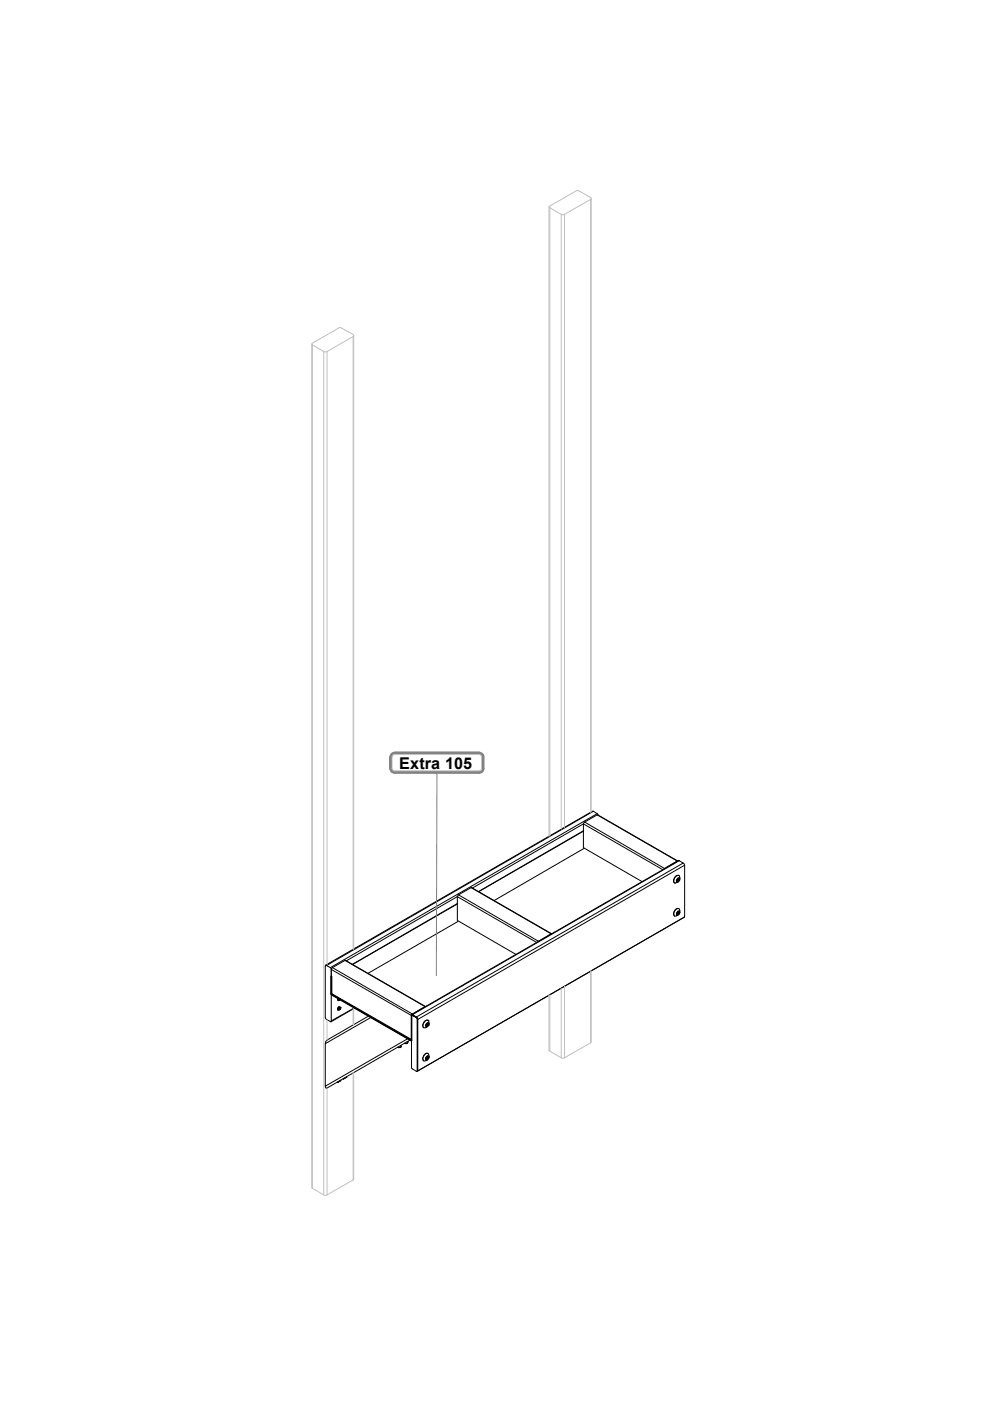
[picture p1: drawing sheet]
<svg xmlns="http://www.w3.org/2000/svg" width="210mm" height="297mm" viewBox="0 0 210 297" stroke-linecap="round" stroke-linejoin="round" font-family="sans-serif">
<defs><g id="words">
<text font-size="3.4" x="84.6" y="163">Extra 105</text>
</g></defs>
<!-- layer: Layer 1 -->
<g fill="none" stroke="#000" stroke-width=".21">
<path d="M123.7 174.7l-23.5 13.6M123.7 174.7v1.4l-22.2 12.9M123.7 174.7l16.8 9.7M123.8 176.2l-22.3 12.8M123.8 179.8l12.3 7.1M123.8 179.9l-19 11M124 174.3l-.3 .4M124 174.3l16.9 9.8M125.8 172l-56.6 32.7M125.8 172l.8 .5M125.8 172l-56.8 32.6M126.6 172.8l-2.6 1.5"/>
<path d="M126.6 172.8l.1-.1 17 9.8h-.1M126.6 172.5l.2 .3M126.6 172.5l-56.6 32.7M126.6 172.8l17 9.7M97 190.1l-23.5 13.6M97 190.1v1.5l-22.3 12.9M97 190.1l16.8 9.7M97 191.6l-22.2 12.9M97 195.2l12.4 7.2M97.1 195.4l-19.1 11M97.2 189.7l-.2 .4M97.2 189.7l17 9.9"/>
<path d="M99.9 188.2l-2.7 1.5M99.9 188.2l.1-.1 17 9.9h-.2M99.9 188.2l16.9 9.8M114.2 199.6h-.2M116.8 198l-2.6 1.6M140.9 184.1l-.1 .1M143 187.2h.1M143.6 193.5l.2-.2a.33 .33 0 0 1 .2 .4 .33 .33 0 0 1-.5 .2zM143.6 182.5l-2.7 1.6M143.6 186.4l.2-.2a.27 .27 0 0 1 .3 .2 .27 .27 0 0 1-.1 .3l-.5 .2-.1-.2zM143.6 186.6l.1 .1M143.6 186.5h.1"/>
<path d="M143.6 193.7h.1M143.6 193.5l.1 .1M143.6 186.8h.1M143.6 186.7v.1M143.6 186.6v.1M143.6 186.5v.1M143.6 186.5h.2M143.6 186.6h.1M143.6 193.9h.1M143.6 193.8h.1M143.6 193.7v.1M143.6 193.5v.2"/>
<path d="M143.6 193.5h.1M143.6 193.5h.2M143.6 193.8v.1M143.6 186.6h.2M143.7 186.6v.1M143.7 186.6h.1M143.7 193.7h.1M143.7 193.6h.1M143.7 193.3l.1-.1a.34 .34 0 0 1 .2 .5 .34 .34 0 0 1-.6 .1zM143.7 186.5l.2 .1zM143.7 186.7l-.1 .1M143.7 186.5h.1"/>
<path d="M143.7 186.7h.1M143.7 186.5l.1 .2M143.7 193.5l.2 .2zM143.7 193.7l-.1 .1M143.7 193.5h.1M143.7 193.6l.1 .1M143.7 186.5v.1M143.7 186.3l.1-.1a.33 .33 0 0 1 .2 .5 .33 .33 0 0 1-.5 .1zM143.7 193.6l.1 .1h-.2M143.7 193.6l-.1 .1M143.8 186.5h-.1M143.8 193.5h-.1"/>
<path d="M143.8 186.5h.1M143.8 186.7h.1M143.8 186.7l-.2 .1M143.8 186.5l.1 .2zM143.8 186.6v.1M143.8 193.5h.1M143.8 193.7h.1M143.8 193.7l-.2 .2M143.8 193.6l.1 .1-.1-.1M143.8 193.5v.1l-.1-.1M143.8 186.6h.1M143.8 193.6h.1"/>
<path d="M143.9 186.4l-.1 .1M143.9 193.4l-.1 .1M143.9 186.4h.1M143.9 186.4v.1M143.9 186.5h.1M143.9 186.5v.1M143.9 186.6h.1M143.9 186.7h.1M143.9 193.4h.1M143.9 193.4v.1M143.9 193.5h.1M143.9 193.5v.2"/>
<path d="M143.9 193.7h.1M143.9 186.6v.1M143.9 186.5h-.1M144 185.7a1 1 0 0 0-1 .4 1 1 0 0 0 0 1.1M144 192.6a1.07 1.07 0 0 0-1 1.6M144 186.2v.5l-.4 .2M144 193.3v.5l-.4 .2M144 182.5l-.1-.1-56.7 32.7M144.1 186.4a.38 .38 0 0 0-.4-.2 .38 .38 0 0 0-.3 .4v.3l.4 .1M144.1 186.4v-.4a.49 .49 0 0 0-.4-.4 .49 .49 0 0 0-.5 .3 .9 .9 0 0 0-.1 1.3l.7-.2M144.1 186.4l-.3 .6M144.1 193.4a.32 .32 0 0 0-.3-.2 .32 .32 0 0 0-.3 .3l-.1 .5h.4"/>
<path d="M144.1 193.4v-.3a.49 .49 0 0 0-.4-.5 .49 .49 0 0 0-.5 .4 .84 .84 0 0 0-.1 1.2l.7-.2M144.1 193.4l-.3 .6M144.8 183l.4 .4M145 194.4l-56.5 32.7M69.2 204.7l-.1-.1-.1 .2v11l.2 .3 .9 .5 .1-.1M69.2 204.7l.8 .5M70 205.2l.2 .3M70.2 205.5v11l4.9-2.8M70.2 205.5l.1 5.4 16.9 9.7M70.2 205.5l17 9.8M70.2 210.6l17 9.8M70.4 210.8h.1"/>
<path d="M70.5 205.2l16.9 9.8M70.5 205.2l-.3 .3M71.6 214h.1M71.6 211.9h.1M71.6 211.9a.26 .26 0 0 0 .2 .2 .26 .26 0 0 0 .3-.2M71.6 211.7v.2M71.7 214h.1M71.7 213.9h.1M71.7 211.8l.1 .3 .2-.2M71.7 211.9h.1M71.7 213.9v.1M71.8 213.6l.1-.1a.35 .35 0 0 1 .2 .4 .35 .35 0 0 1-.5 .2z"/>
<path d="M71.8 213.9h.1M71.8 211.8v.1M71.8 213.8h.1M71.8 213.9l-.1 .1M71.8 214h.1M71.8 211.9l.1 .1M71.8 213.7h.1M71.8 213.8l-.1 .1M71.8 211.8l-.1 .1M71.8 211.9h-.1M71.8 213.9l.1 .1M71.8 211.9h.1"/>
<path d="M71.8 213.7v.2M71.8 213.9v.1M71.8 213.5h.1M71.8 211.8l.1 .1M71.9 213.9h.1M71.9 211.9h.1M71.9 213.8h.1M71.9 213.6h.1M71.9 213.6v.1M71.9 214h.1M71.9 213.7h.1M71.9 212h.1"/>
<path d="M71.9 211.9v.1M71.9 213.9v.1M71.9 213.5l-.3 .2v.3M71.9 213.5a.36 .36 0 0 1 .2 .5 .36 .36 0 0 1-.5 .1v-.1M71.9 213.7l-.1 .1M72 213.8h.1M72.1 213.7l-.2 .1M72.1 213.7h-.2M72.1 213.7h.1M72.1 213.7l-.2 .2M73.2 203.6l16.9 9.8M73.2 203.6h.1l16.9 9.8h-.1"/>
<path d="M73.2 203.6l-2.7 1.6M75.2 213.7l-5 2.9M78.1 215.4l-8.8 5.1-.2 .3-.1 .5M87.2 215.2l1.1 .5 .2 .3v11.1l-.1 .1-1.2-.8zM87.4 215.1l56.6-32.6 .8 .5-56.5 32.6zM87.4 215.1h-.2v5.4l-16.8-9.7v-3.7l-.2-.1v3.8l.2 .2 16.8 9.7 .1-.1v-5.3l1.1 .6 .1 11.1 .1 .1M87.4 215l-.1 .1M88.3 215.6l.3 .5M88.6 216.1l56.6-32.7v11l-56.6 32.7zM90.1 213.4l-2.7 1.6M90.4 217.2l.1 .1M90.4 217.5h.1"/>
<path d="M90.4 217l.3-.1a.37 .37 0 0 1 .1 .5 .37 .37 0 0 1-.5 .1zM90.4 217.2h.1M90.5 217.5h.1M90.5 217.3h.1M90.5 217.2h.1M90.5 217.2l.2 .1zM90.5 217.3l.1 .1-.1-.1M90.5 217.3h.2M90.5 217.3l.1 .1M90.5 217.3v.2M90.5 217.3l-.1 .2M90.5 217.2h-.1"/>
<path d="M90.5 217.4h.1M90.5 217.2v.1M90.6 217.2h.1M90.6 217.4h.1M90.6 217.3h.1zM90.6 217.2l.1 .1-.1-.1M90.6 217.3h.1M90.6 217.2v.1M90.6 217a.26 .26 0 0 1 .3 .2 .26 .26 0 0 1-.2 .3l-.2 .1a.34 .34 0 0 1-.2-.3 .34 .34 0 0 1 .3-.3zM90.6 217.4l-.1 .1M90.7 217.3h.1M90.7 217.2h-.1"/>
<path d="M90.7 217.1l-.1 .1M90.7 217.2h.1M90.7 217.2v.1M90.7 217.3v.1M90.7 217h.1M90.7 217.1h.1M90.7 217v.1M90.7 216.3a1.02 1.02 0 0 0-.8 1.6M90.7 216.3h.1M90.7 217.1v.1M90.8 217v.4l-.4 .3M90.9 217.1v-.1a.44 .44 0 0 0-.6 .1 .44 .44 0 0 0 .2 .6h.1"/>
<path d="M90.9 217.1v-.3a.48 .48 0 0 0-.4-.6 .48 .48 0 0 0-.5 .4 .74 .74 0 0 0 0 1.3l.6-.2M90.9 217.1l-.3 .6M69 221.3l9.7-5.6 7.8 4.5-17.5 10.1zM71.6 229.4l.7-.3-.7 .4M71.6 229.5h.1M72.2 229v.2M73.5 228.3l-.7 .4M85 221.7l.1 .2-.2 .2-.6-.1M85 221.7h.1M85 221.7v.1a.38 .38 0 0 1-.2 .3 .38 .38 0 0 1-.4-.1M86.4 220.8a.33 .33 0 0 1-.2 .5 .33 .33 0 0 1-.4-.1M86.4 220.8h.1"/>
<path d="M86.4 220.8a.32 .32 0 0 1-.1 .5 .32 .32 0 0 1-.4-.1h-.1M86.9 220.5l-17.6 10.2h-.2l-.1-.4M90.4 224.5h.1M90.4 224.3h.1M90.4 224.1l.3-.2a.37 .37 0 0 1 .1 .5 .37 .37 0 0 1-.5 .1zM90.5 224.5h.1M90.5 224.3v.1M90.5 224.2h.1M90.5 224.2l.2 .1zM90.5 224.3l.1 .1zM90.5 224.4h.1M90.5 224.3h.1"/>
<path d="M90.5 224.3l.2 .1M90.5 224.4v.1M90.5 224.4h.2M90.5 224.2l.1 .1M90.5 224.4l-.1 .1M90.5 224.2l-.1 .1M90.6 224.2h.1M90.6 224.3h.1zM90.6 224.3h.1M90.6 224.2l.1 .1h-.1M90.6 224.4h.1M90.6 224.2v.1"/>
<path d="M90.6 224h.1a.36 .36 0 0 1 .1 .4 .36 .36 0 0 1-.5 .1zM90.6 224.4l-.1 .1M90.7 224.3h.1M90.7 224.2h-.1M90.7 224.1l-.1 .1M90.7 224.1h.1M90.7 224.2v.1M90.7 224.4h.1M90.7 224.2h.1M90.7 223.4a.96 .96 0 0 0-.9 .4 .96 .96 0 0 0 .1 1.1M90.7 224.3v.1M90.7 224.1v.1"/>
<path d="M90.8 224v.4l-.4 .2M90.9 224.1v-.1a.42 .42 0 0 0-.5-.1 .42 .42 0 0 0-.2 .6l.2 .3 .2-.1M90.9 224.1v-.3a.49 .49 0 0 0-.4-.5 .49 .49 0 0 0-.5 .3 .79 .79 0 0 0 0 1.4l.6-.3M90.9 224.1v.4l-.3 .2"/>
</g>
<g fill="none" stroke="#c0c0c0" stroke-width=".21">
<path d="M116.4 43.9v133.4M116.6 44.1v133.1M116.6 44.1l2.4 1.4M119 45.5l.3 .1 .4-.1M119 45.5v130.3M119.7 45.5v129.9M125.2 42.3l-5.5 3.2M125.2 42.3l.1-.2-.1-.2-2.8-1.5-5.8 3.3-.2 .2 .2 .2M125.2 42.3v130M125.3 42.1v130M66.1 72.9v178.9l.1 .2M66.2 73.1l2.4 1.4v178.9l-2.4-1.4"/>
<path d="M66.2 73.1v178.9M68.6 74.5h.7M69.3 74.5v130M74.9 71.4l-5.6 3.1M74.9 71.4l.1-.2-.1-.3-2.4-1.3-.6-.1-5.7 3.3-.1 .2 .1 .1M74.9 71.4v129.9M75 71.2v130M69.3 216.2v4.3M74.9 213.9v3.4M75 213.9v3.4M116.4 211v11.7l.2 .2M116.6 210.9v12"/>
<path d="M119 209.5v14.8M119.7 209.1v15.2M125.2 205.9v15.2M125.3 205.9v15.1l-.1 .1M69.3 230.7v22.7M74.9 227.5v22.7M75 227.4v22.6l-.1 .2M116.6 222.9l2.4 1.4M119 224.3l.3 .1 .4-.1M125.2 221.1l-5.5 3.2M68.6 253.4h.7M74.9 250.2l-5.6 3.2"/>
</g>
<path d="M83.2 160.2l-.1 2.8 .1 .2 .3 .2h18.3l.3-.3v-2.8l-.2-.3-.2-.1h-18.1zM82.9 159.8l-.3 .7v2.5l.3 .7 .5 .2h18.5l.5-.2 .2-.5v-3l-.2-.4-.7-.4h-18.1z" fill-rule="evenodd" fill="#808080"/>
<path d="M123.7 176.1v3.7M97 191.4v3.8" fill="none" stroke="#000" stroke-width=".21"/>
<path d="M83.6 159.4h18.1M83.7 159.5a.98 .98 0 0 0-1 1M101.6 159.5a.98 .98 0 0 1 1 1M82.6 160.5v2.5M82.7 163a.98 .98 0 0 0 1 .9h18M92.6 163.9l-.1 43M102.6 163a.98 .98 0 0 1-1 .9M102.6 160.5v2.5" fill="none" stroke="#808080" stroke-width=".21"/>
<path d="M83.6 159.9h18.1M83.1 160.5v2.5M83.2 163l.2 .4h.3h18M83.7 160l-.5 .2v.3M101.6 160l.3 .1 .2 .4M102.1 163l-.1 .2-.4 .2M102.1 160.5v2.5" fill="none" stroke="#c0c0c0" stroke-width=".21"/>
<use href="#words"/>
</svg>
